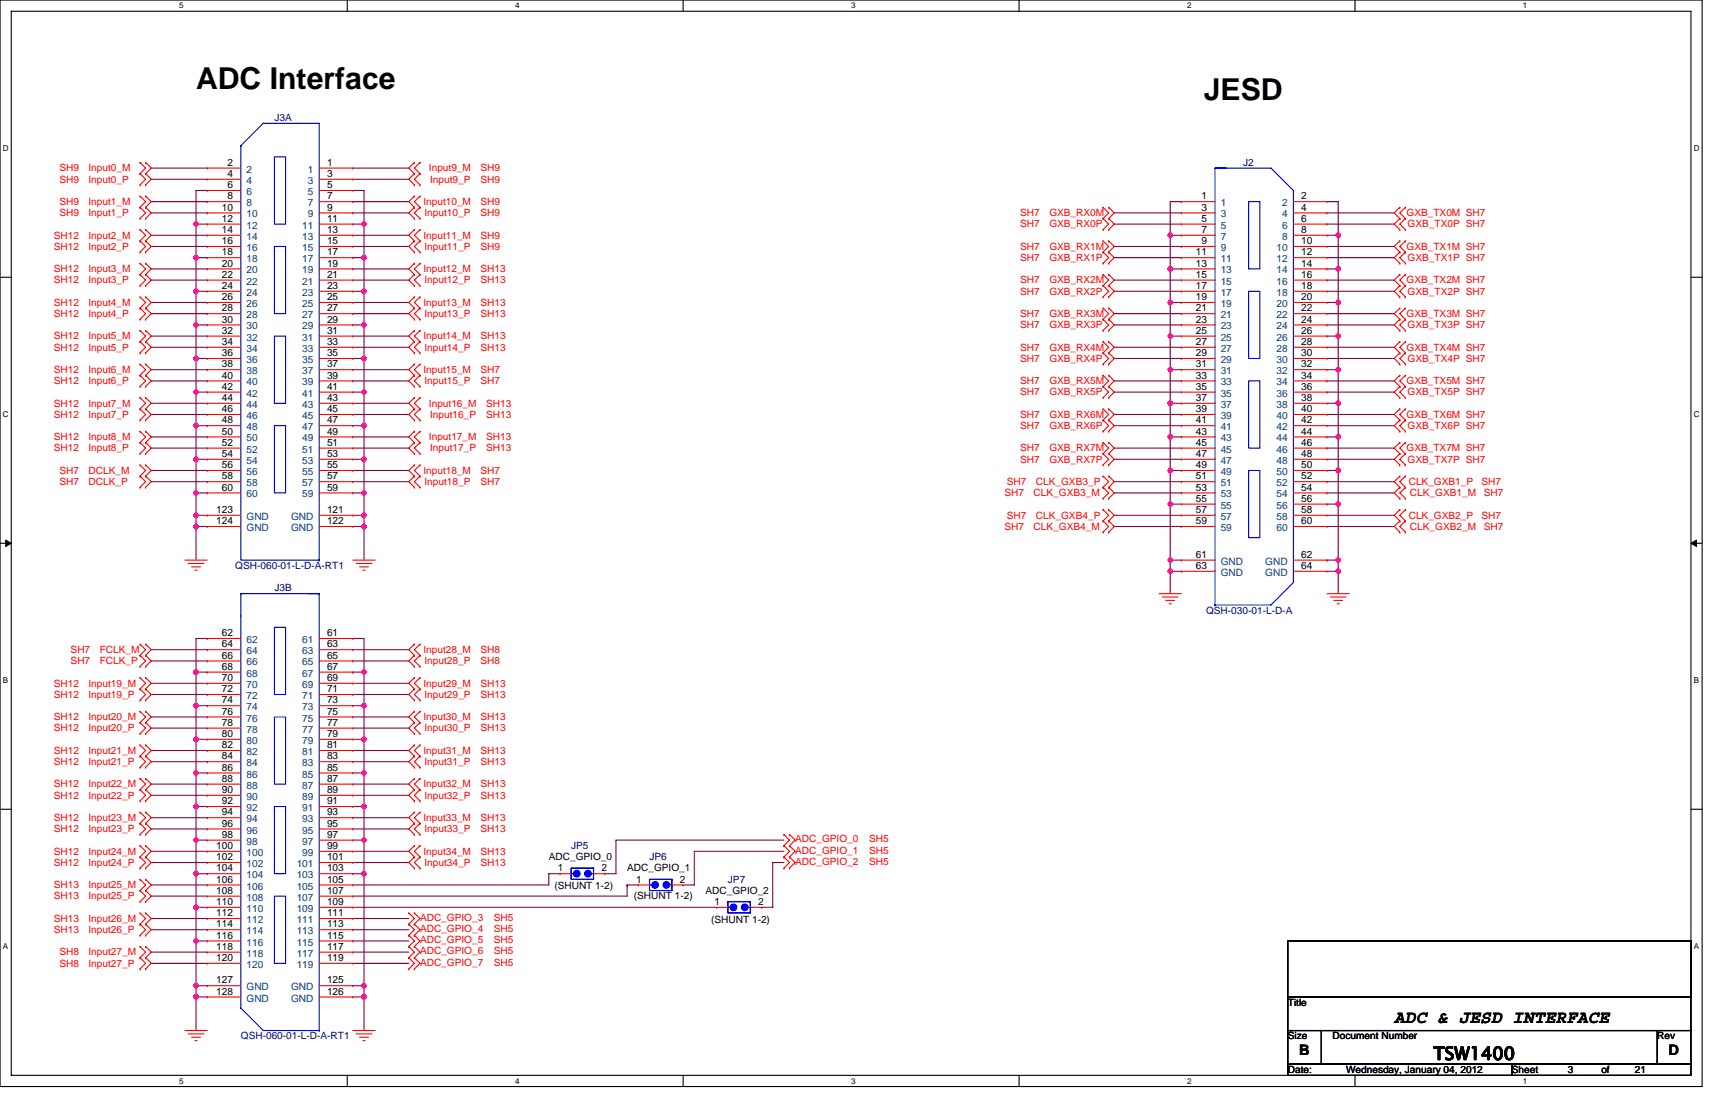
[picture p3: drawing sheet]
<svg xmlns="http://www.w3.org/2000/svg" width="432mm" height="279mm" viewBox="0 0 432 279" stroke-linecap="round" stroke-linejoin="round" font-family="sans-serif">
<defs><g id="words">
<g font-size="7.6">
<text x="49.4" y="22.4">ADC Interface</text>
<text x="303.1" y="25.2">JESD</text>
</g>
<g font-size="4.5">
<text x="351" y="257.6">ADC &amp; JESD INTERFACE</text>
<text x="360.9" y="266.7">TSW1400</text>
</g>
<g font-size="3.7">
<text x="327.1" y="265.6">B</text>
<text x="420.1" y="265.6">D</text>
</g>
<g font-size="2.5" fill="#000080">
<text x="69.1" y="30.5">J3A</text>
<text x="313" y="41.7">J2</text>
<text x="59.2" y="143.2">QSH-060-01-L-D-A-RT1</text>
<text x="69.1" y="148.9">J3B</text>
<text x="303.7" y="154.5">QSH-030-01-L-D-A</text>
<text x="143.8" y="213.7">JP5</text>
<text x="163.5" y="216.5">JP6</text>
<text x="183.3" y="222.2">JP7</text>
<text x="60.6" y="261.6">QSH-060-01-L-D-A-RT1</text>
</g>
<g font-size="2.5">
<text x="57.3" y="41.7">2</text>
<text x="82.3" y="41.7">1</text>
<text x="57.3" y="44.5">4</text>
<text x="57.3" y="47.3">6</text>
<text x="82.3" y="44.5">3</text>
<text x="82.3" y="47.3">5</text>
<text x="55.8" y="53">10</text>
<text x="57.3" y="50.2">8</text>
<text x="82.3" y="50.2">7</text>
<text x="82.3" y="53">9</text>
<text x="302.5" y="50.2">1</text>
<text x="302.5" y="53">3</text>
<text x="327.6" y="50.2">2</text>
<text x="327.6" y="53">4</text>
<text x="55.8" y="55.8">12</text>
<text x="55.8" y="58.6">14</text>
<text x="82.3" y="55.8">11</text>
<text x="82.3" y="58.6">13</text>
<text x="302.5" y="55.8">5</text>
<text x="302.5" y="58.6">7</text>
<text x="327.6" y="55.8">6</text>
<text x="327.6" y="58.6">8</text>
<text x="55.8" y="61.4">16</text>
<text x="55.8" y="64.3">18</text>
<text x="82.3" y="61.4">15</text>
<text x="82.3" y="64.3">17</text>
<text x="301.1" y="64.3">11</text>
<text x="302.5" y="61.4">9</text>
<text x="327.6" y="61.4">10</text>
<text x="327.6" y="64.3">12</text>
<text x="55.8" y="67.1">20</text>
<text x="55.8" y="69.9">22</text>
<text x="82.3" y="67.1">19</text>
<text x="82.3" y="69.9">21</text>
<text x="301.1" y="67.1">13</text>
<text x="301.1" y="69.9">15</text>
<text x="327.6" y="67.1">14</text>
<text x="327.6" y="69.9">16</text>
<text x="55.8" y="72.7">24</text>
<text x="55.8" y="75.5">26</text>
<text x="82.3" y="72.7">23</text>
<text x="82.3" y="75.5">25</text>
<text x="301.1" y="72.7">17</text>
<text x="301.1" y="75.5">19</text>
<text x="327.6" y="72.7">18</text>
<text x="327.6" y="75.5">20</text>
<text x="55.8" y="78.4">28</text>
<text x="55.8" y="81.2">30</text>
<text x="82.3" y="78.4">27</text>
<text x="82.3" y="81.2">29</text>
<text x="301.1" y="78.4">21</text>
<text x="301.1" y="81.2">23</text>
<text x="327.6" y="78.4">22</text>
<text x="327.6" y="81.2">24</text>
<text x="55.8" y="84">32</text>
<text x="55.8" y="86.8">34</text>
<text x="55.8" y="89.6">36</text>
<text x="82.3" y="84">31</text>
<text x="82.3" y="86.8">33</text>
<text x="82.3" y="89.6">35</text>
<text x="301.1" y="84">25</text>
<text x="301.1" y="86.8">27</text>
<text x="301.1" y="89.6">29</text>
<text x="327.6" y="84">26</text>
<text x="327.6" y="86.8">28</text>
<text x="327.6" y="89.6">30</text>
<text x="55.8" y="92.5">38</text>
<text x="55.8" y="95.3">40</text>
<text x="82.3" y="92.5">37</text>
<text x="82.3" y="95.3">39</text>
<text x="301.1" y="92.5">31</text>
<text x="301.1" y="95.3">33</text>
<text x="327.6" y="92.5">32</text>
<text x="327.6" y="95.3">34</text>
<text x="55.8" y="98.1">42</text>
<text x="55.8" y="100.9">44</text>
<text x="82.3" y="98.1">41</text>
<text x="82.3" y="100.9">43</text>
<text x="301.1" y="98.1">35</text>
<text x="301.1" y="100.9">37</text>
<text x="327.6" y="98.1">36</text>
<text x="327.6" y="100.9">38</text>
<text x="55.8" y="103.7">46</text>
<text x="55.8" y="106.6">48</text>
<text x="82.3" y="103.7">45</text>
<text x="82.3" y="106.6">47</text>
<text x="301.1" y="103.7">39</text>
<text x="301.1" y="106.6">41</text>
<text x="327.6" y="103.7">40</text>
<text x="327.6" y="106.6">42</text>
<text x="55.8" y="109.4">50</text>
<text x="55.8" y="112.2">52</text>
<text x="82.3" y="109.4">49</text>
<text x="82.3" y="112.2">51</text>
<text x="301.1" y="109.4">43</text>
<text x="301.1" y="112.2">45</text>
<text x="327.6" y="109.4">44</text>
<text x="327.6" y="112.2">46</text>
<text x="55.8" y="115">54</text>
<text x="55.8" y="117.8">56</text>
<text x="82.3" y="115">53</text>
<text x="82.3" y="117.8">55</text>
<text x="301.1" y="115">47</text>
<text x="301.1" y="117.8">49</text>
<text x="327.6" y="115">48</text>
<text x="327.6" y="117.8">50</text>
<text x="55.8" y="120.7">58</text>
<text x="55.8" y="123.5">60</text>
<text x="82.3" y="120.7">57</text>
<text x="82.3" y="123.5">59</text>
<text x="301.1" y="120.7">51</text>
<text x="301.1" y="123.5">53</text>
<text x="327.6" y="120.7">52</text>
<text x="327.6" y="123.5">54</text>
<text x="54.4" y="129.1">123</text>
<text x="54.4" y="131.9">124</text>
<text x="82.3" y="129.1">121</text>
<text x="82.3" y="131.9">122</text>
<text x="301.1" y="126.3">55</text>
<text x="301.1" y="129.1">57</text>
<text x="301.1" y="131.9">59</text>
<text x="327.6" y="126.3">56</text>
<text x="327.6" y="129.1">58</text>
<text x="327.6" y="131.9">60</text>
<text x="301.1" y="140.4">61</text>
<text x="301.1" y="143.2">63</text>
<text x="327.6" y="140.4">62</text>
<text x="327.6" y="143.2">64</text>
<text x="55.8" y="160.1">62</text>
<text x="82.3" y="160.1">61</text>
<text x="55.8" y="162.9">64</text>
<text x="55.8" y="165.8">66</text>
<text x="82.3" y="162.9">63</text>
<text x="82.3" y="165.8">65</text>
<text x="55.8" y="168.6">68</text>
<text x="55.8" y="171.4">70</text>
<text x="82.3" y="168.6">67</text>
<text x="82.3" y="171.4">69</text>
<text x="55.8" y="174.2">72</text>
<text x="55.8" y="177">74</text>
<text x="55.8" y="179.9">76</text>
<text x="82.3" y="174.2">71</text>
<text x="82.3" y="177">73</text>
<text x="82.3" y="179.9">75</text>
<text x="55.8" y="182.7">78</text>
<text x="55.8" y="185.5">80</text>
<text x="82.3" y="182.7">77</text>
<text x="82.3" y="185.5">79</text>
<text x="55.8" y="188.3">82</text>
<text x="55.8" y="191.1">84</text>
<text x="82.3" y="188.3">81</text>
<text x="82.3" y="191.1">83</text>
<text x="55.8" y="194">86</text>
<text x="55.8" y="196.8">88</text>
<text x="82.3" y="194">85</text>
<text x="82.3" y="196.8">87</text>
<text x="55.8" y="199.6">90</text>
<text x="55.8" y="202.4">92</text>
<text x="82.3" y="199.6">89</text>
<text x="82.3" y="202.4">91</text>
<text x="55.8" y="205.2">94</text>
<text x="55.8" y="208.1">96</text>
<text x="82.3" y="205.2">93</text>
<text x="82.3" y="208.1">95</text>
<text x="54.4" y="213.7">100</text>
<text x="55.8" y="210.9">98</text>
<text x="82.3" y="210.9">97</text>
<text x="82.3" y="213.7">99</text>
<text x="54.4" y="216.5">102</text>
<text x="54.4" y="219.3">104</text>
<text x="82.3" y="216.5">101</text>
<text x="82.3" y="219.3">103</text>
<text x="138.2" y="216.5">ADC_GPIO_0</text>
<text x="140.4" y="219.3">1</text>
<text x="151.4" y="219.3">2</text>
<text x="157.9" y="219.4">ADC_GPIO_1</text>
<text x="54.4" y="222.2">106</text>
<text x="54.4" y="225">108</text>
<text x="54.4" y="227.8">110</text>
<text x="82.3" y="222.2">105</text>
<text x="82.3" y="225">107</text>
<text x="82.3" y="227.8">109</text>
<text x="139.6" y="223.9">(SHUNT 1-2)</text>
<text x="159.6" y="226.4">(SHUNT 1-2)</text>
<text x="160.1" y="222.2">1</text>
<text x="171.2" y="222.2">2</text>
<text x="177.6" y="225">ADC_GPIO_2</text>
<text x="179.9" y="227.8">1</text>
<text x="190.9" y="227.8">2</text>
<text x="54.4" y="230.6">112</text>
<text x="54.4" y="233.4">114</text>
<text x="82.3" y="230.6">111</text>
<text x="82.3" y="233.4">113</text>
<text x="179" y="232.3">(SHUNT 1-2)</text>
<text x="54.4" y="236.3">116</text>
<text x="54.4" y="239.1">118</text>
<text x="82.3" y="236.3">115</text>
<text x="82.3" y="239.1">117</text>
<text x="54.4" y="241.9">120</text>
<text x="82.3" y="241.9">119</text>
<text x="54.4" y="247.5">127</text>
<text x="54.4" y="250.4">128</text>
<text x="82.3" y="247.5">125</text>
<text x="82.3" y="250.4">126</text>
<text x="324.3" y="253.2">Title</text>
<text x="324.3" y="261.6">Size</text>
<text x="335.5" y="261.6">Document Number</text>
<text x="417.3" y="261.6">Rev</text>
<text x="324.3" y="270.1">Date:</text>
<text x="338.9" y="270.1">Wednesday, January 04, 2012</text>
<text x="380.6" y="270.1">Sheet</text>
<text x="394.7" y="270.1">3</text>
<text x="403.2" y="270.1">of</text>
<text x="411.6" y="270.1">21</text>
</g>
<g font-size="2.5" fill="#f00">
<text x="15" y="43.1">SH9</text>
<text x="15" y="46">SH9</text>
<text x="22.3" y="43.1">Input0_M</text>
<text x="22.3" y="46">Input0_P</text>
<text x="108" y="43.1">Input9_M</text>
<text x="108.3" y="46">Input9_P</text>
<text x="121" y="46">SH9</text>
<text x="121" y="43.1">SH9</text>
<text x="15" y="51.6">SH9</text>
<text x="22.3" y="51.6">Input1_M</text>
<text x="106.6" y="51.6">Input10_M</text>
<text x="121" y="51.6">SH9</text>
<text x="15" y="54.4">SH9</text>
<text x="22.3" y="54.4">Input1_P</text>
<text x="106.9" y="54.4">Input10_P</text>
<text x="121" y="54.4">SH9</text>
<text x="256.9" y="54.4">SH7</text>
<text x="256.9" y="57.2">SH7</text>
<text x="264.2" y="54.4">GXB_RX0M</text>
<text x="264.2" y="57.2">GXB_RX0P</text>
<text x="354.1" y="54.4">GXB_TX0M SH7</text>
<text x="354.4" y="57.2">GXB_TX0P SH7</text>
<text x="13.5" y="60">SH12</text>
<text x="13.5" y="62.9">SH12</text>
<text x="22.3" y="60">Input2_M</text>
<text x="22.3" y="62.9">Input2_P</text>
<text x="106.6" y="60">Input11_M</text>
<text x="106.9" y="62.9">Input11_P</text>
<text x="121" y="60">SH9</text>
<text x="121" y="62.9">SH9</text>
<text x="256.9" y="62.9">SH7</text>
<text x="256.9" y="65.7">SH7</text>
<text x="264.2" y="62.9">GXB_RX1M</text>
<text x="264.2" y="65.7">GXB_RX1P</text>
<text x="354.1" y="62.9">GXB_TX1M SH7</text>
<text x="354.4" y="65.7">GXB_TX1P SH7</text>
<text x="13.5" y="68.5">SH12</text>
<text x="13.5" y="71.3">SH12</text>
<text x="22.3" y="68.5">Input3_M</text>
<text x="22.3" y="71.3">Input3_P</text>
<text x="106.6" y="68.5">Input12_M</text>
<text x="106.9" y="71.3">Input12_P</text>
<text x="121" y="68.5">SH13</text>
<text x="121" y="71.3">SH13</text>
<text x="256.9" y="71.3">SH7</text>
<text x="264.2" y="71.3">GXB_RX2M</text>
<text x="354.1" y="71.3">GXB_TX2M SH7</text>
<text x="13.5" y="77">SH12</text>
<text x="22.3" y="77">Input4_M</text>
<text x="106.6" y="77">Input13_M</text>
<text x="121" y="77">SH13</text>
<text x="256.9" y="74.1">SH7</text>
<text x="264.2" y="74.1">GXB_RX2P</text>
<text x="354.4" y="74.1">GXB_TX2P SH7</text>
<text x="13.5" y="79.8">SH12</text>
<text x="22.3" y="79.8">Input4_P</text>
<text x="106.9" y="79.8">Input13_P</text>
<text x="121" y="79.8">SH13</text>
<text x="256.9" y="79.8">SH7</text>
<text x="256.9" y="82.6">SH7</text>
<text x="264.2" y="79.8">GXB_RX3M</text>
<text x="264.2" y="82.6">GXB_RX3P</text>
<text x="354.1" y="79.8">GXB_TX3M SH7</text>
<text x="354.4" y="82.6">GXB_TX3P SH7</text>
<text x="13.5" y="85.4">SH12</text>
<text x="13.5" y="88.2">SH12</text>
<text x="22.3" y="85.4">Input5_M</text>
<text x="22.3" y="88.2">Input5_P</text>
<text x="106.6" y="85.4">Input14_M</text>
<text x="106.9" y="88.2">Input14_P</text>
<text x="121" y="85.4">SH13</text>
<text x="121" y="88.2">SH13</text>
<text x="256.9" y="88.2">SH7</text>
<text x="264.2" y="88.2">GXB_RX4M</text>
<text x="354.1" y="88.2">GXB_TX4M SH7</text>
<text x="13.5" y="93.9">SH12</text>
<text x="22.3" y="93.9">Input6_M</text>
<text x="106.6" y="93.9">Input15_M</text>
<text x="121" y="93.9">SH7</text>
<text x="256.9" y="91.1">SH7</text>
<text x="264.2" y="91.1">GXB_RX4P</text>
<text x="354.4" y="91.1">GXB_TX4P SH7</text>
<text x="13.5" y="96.7">SH12</text>
<text x="22.3" y="96.7">Input6_P</text>
<text x="106.9" y="96.7">Input15_P</text>
<text x="121" y="96.7">SH7</text>
<text x="256.9" y="96.7">SH7</text>
<text x="256.9" y="99.5">SH7</text>
<text x="264.2" y="96.7">GXB_RX5M</text>
<text x="264.2" y="99.5">GXB_RX5P</text>
<text x="354.1" y="96.7">GXB_TX5M SH7</text>
<text x="354.4" y="99.5">GXB_TX5P SH7</text>
<text x="13.5" y="102.3">SH12</text>
<text x="13.5" y="105.2">SH12</text>
<text x="22.3" y="102.3">Input7_M</text>
<text x="22.3" y="105.2">Input7_P</text>
<text x="108" y="102.3">Input16_M</text>
<text x="108.3" y="105.2">Input16_P</text>
<text x="122.4" y="102.3">SH13</text>
<text x="122.4" y="105.2">SH13</text>
<text x="256.9" y="105.2">SH7</text>
<text x="256.9" y="108">SH7</text>
<text x="264.2" y="105.2">GXB_RX6M</text>
<text x="264.2" y="108">GXB_RX6P</text>
<text x="354.1" y="105.2">GXB_TX6M SH7</text>
<text x="354.4" y="108">GXB_TX6P SH7</text>
<text x="13.5" y="110.8">SH12</text>
<text x="13.5" y="113.6">SH12</text>
<text x="22.3" y="110.8">Input8_M</text>
<text x="22.3" y="113.6">Input8_P</text>
<text x="108" y="110.8">Input17_M</text>
<text x="108.3" y="113.6">Input17_P</text>
<text x="122.4" y="110.8">SH13</text>
<text x="122.4" y="113.6">SH13</text>
<text x="256.9" y="113.6">SH7</text>
<text x="264.2" y="113.6">GXB_RX7M</text>
<text x="354.1" y="113.6">GXB_TX7M SH7</text>
<text x="15" y="119.3">SH7</text>
<text x="22.3" y="119.3">DCLK_M</text>
<text x="106.6" y="119.3">Input18_M</text>
<text x="121" y="119.3">SH7</text>
<text x="256.9" y="116.4">SH7</text>
<text x="264.2" y="116.4">GXB_RX7P</text>
<text x="354.4" y="116.4">GXB_TX7P SH7</text>
<text x="15" y="122.1">SH7</text>
<text x="22.3" y="122.1">DCLK_P</text>
<text x="106.9" y="122.1">Input18_P</text>
<text x="121" y="122.1">SH7</text>
<text x="252.9" y="124.9">SH7</text>
<text x="253.5" y="122.1">SH7</text>
<text x="260.2" y="124.9">CLK_GXB3_M</text>
<text x="260.8" y="122.1">CLK_GXB3_P</text>
<text x="354.7" y="122.1">CLK_GXB1_P</text>
<text x="355" y="124.9">CLK_GXB1_M</text>
<text x="373" y="122.1">SH7</text>
<text x="373.6" y="124.9">SH7</text>
<text x="253.5" y="130.5">SH7</text>
<text x="260.8" y="130.5">CLK_GXB4_P</text>
<text x="354.7" y="130.5">CLK_GXB2_P</text>
<text x="373" y="130.5">SH7</text>
<text x="252.9" y="133.4">SH7</text>
<text x="260.2" y="133.4">CLK_GXB4_M</text>
<text x="355" y="133.4">CLK_GXB2_M</text>
<text x="373.6" y="133.4">SH7</text>
<text x="17.8" y="164.4">SH7</text>
<text x="17.8" y="167.2">SH7</text>
<text x="25.1" y="164.4">FCLK_M</text>
<text x="25.1" y="167.2">FCLK_P</text>
<text x="106.6" y="164.4">Input28_M</text>
<text x="106.9" y="167.2">Input28_P</text>
<text x="121" y="164.4">SH8</text>
<text x="121" y="167.2">SH8</text>
<text x="13.5" y="172.8">SH12</text>
<text x="22.3" y="172.8">Input19_M</text>
<text x="106.6" y="172.8">Input29_M</text>
<text x="121" y="172.8">SH13</text>
<text x="13.5" y="175.7">SH12</text>
<text x="22.3" y="175.7">Input19_P</text>
<text x="106.9" y="175.7">Input29_P</text>
<text x="121" y="175.7">SH13</text>
<text x="13.5" y="181.3">SH12</text>
<text x="13.5" y="184.1">SH12</text>
<text x="22.3" y="181.3">Input20_M</text>
<text x="22.3" y="184.1">Input20_P</text>
<text x="106.6" y="181.3">Input30_M</text>
<text x="106.9" y="184.1">Input30_P</text>
<text x="121" y="181.3">SH13</text>
<text x="121" y="184.1">SH13</text>
<text x="13.5" y="189.8">SH12</text>
<text x="22.3" y="189.8">Input21_M</text>
<text x="106.6" y="189.8">Input31_M</text>
<text x="121" y="189.8">SH13</text>
<text x="13.5" y="192.6">SH12</text>
<text x="22.3" y="192.6">Input21_P</text>
<text x="106.9" y="192.6">Input31_P</text>
<text x="121" y="192.6">SH13</text>
<text x="13.5" y="198.2">SH12</text>
<text x="13.5" y="201">SH12</text>
<text x="22.3" y="198.2">Input22_M</text>
<text x="22.3" y="201">Input22_P</text>
<text x="106.6" y="198.2">Input32_M</text>
<text x="106.9" y="201">Input32_P</text>
<text x="121" y="198.2">SH13</text>
<text x="121" y="201">SH13</text>
<text x="13.5" y="206.7">SH12</text>
<text x="13.5" y="209.5">SH12</text>
<text x="22.3" y="206.7">Input23_M</text>
<text x="22.3" y="209.5">Input23_P</text>
<text x="106.6" y="206.7">Input33_M</text>
<text x="106.9" y="209.5">Input33_P</text>
<text x="121" y="206.7">SH13</text>
<text x="121" y="209.5">SH13</text>
<text x="13.5" y="215.1">SH12</text>
<text x="22.3" y="215.1">Input24_M</text>
<text x="106.6" y="215.1">Input34_M</text>
<text x="121" y="215.1">SH13</text>
<text x="200.2" y="212">ADC_GPIO_0</text>
<text x="200.2" y="214.8">ADC_GPIO_1</text>
<text x="218.8" y="212">SH5</text>
<text x="218.8" y="214.8">SH5</text>
<text x="13.5" y="218">SH12</text>
<text x="22.3" y="218">Input24_P</text>
<text x="106.9" y="218">Input34_P</text>
<text x="121" y="218">SH13</text>
<text x="200.2" y="217.7">ADC_GPIO_2</text>
<text x="218.8" y="217.7">SH5</text>
<text x="13.5" y="223.6">SH13</text>
<text x="13.5" y="226.4">SH13</text>
<text x="22.3" y="223.6">Input25_M</text>
<text x="22.3" y="226.4">Input25_P</text>
<text x="13.5" y="232.1">SH13</text>
<text x="22.3" y="232.1">Input26_M</text>
<text x="105.7" y="231.8">ADC_GPIO_3</text>
<text x="124.4" y="231.8">SH5</text>
<text x="13.5" y="234.9">SH13</text>
<text x="22.3" y="234.9">Input26_P</text>
<text x="105.7" y="234.6">ADC_GPIO_4</text>
<text x="105.7" y="237.4">ADC_GPIO_5</text>
<text x="124.4" y="234.6">SH5</text>
<text x="124.4" y="237.4">SH5</text>
<text x="15" y="240.5">SH8</text>
<text x="15" y="243.3">SH8</text>
<text x="22.3" y="240.5">Input27_M</text>
<text x="22.3" y="243.3">Input27_P</text>
<text x="105.7" y="240.2">ADC_GPIO_6</text>
<text x="105.7" y="243">ADC_GPIO_7</text>
<text x="124.4" y="240.2">SH5</text>
<text x="124.4" y="243">SH5</text>
</g>
<g font-size="2.5" fill="#004080">
<text x="62.1" y="43.5">2</text>
<text x="62.1" y="46.3">4</text>
<text x="77.5" y="43.5">1</text>
<text x="77.5" y="46.3">3</text>
<text x="62.1" y="49.1">6</text>
<text x="62.1" y="51.9">8</text>
<text x="77.5" y="49.1">5</text>
<text x="77.5" y="51.9">7</text>
<text x="307.3" y="51.9">1</text>
<text x="322.8" y="51.9">2</text>
<text x="62.1" y="54.7">10</text>
<text x="62.1" y="57.6">12</text>
<text x="76.1" y="57.6">11</text>
<text x="77.5" y="54.7">9</text>
<text x="307.3" y="54.7">3</text>
<text x="307.3" y="57.6">5</text>
<text x="322.8" y="54.7">4</text>
<text x="322.8" y="57.6">6</text>
<text x="62.1" y="60.4">14</text>
<text x="62.1" y="63.2">16</text>
<text x="62.1" y="66">18</text>
<text x="76.1" y="60.4">13</text>
<text x="76.1" y="63.2">15</text>
<text x="76.1" y="66">17</text>
<text x="307.3" y="60.4">7</text>
<text x="307.3" y="63.2">9</text>
<text x="307.3" y="66">11</text>
<text x="321.4" y="63.2">10</text>
<text x="321.4" y="66">12</text>
<text x="322.8" y="60.4">8</text>
<text x="62.1" y="68.8">20</text>
<text x="62.1" y="71.6">22</text>
<text x="76.1" y="68.8">19</text>
<text x="76.1" y="71.6">21</text>
<text x="307.3" y="68.8">13</text>
<text x="307.3" y="71.6">15</text>
<text x="321.4" y="68.8">14</text>
<text x="321.4" y="71.6">16</text>
<text x="62.1" y="74.5">24</text>
<text x="62.1" y="77.3">26</text>
<text x="76.1" y="74.5">23</text>
<text x="76.1" y="77.3">25</text>
<text x="307.3" y="74.5">17</text>
<text x="307.3" y="77.3">19</text>
<text x="321.4" y="74.5">18</text>
<text x="321.4" y="77.3">20</text>
<text x="62.1" y="80.1">28</text>
<text x="62.1" y="82.9">30</text>
<text x="76.1" y="80.1">27</text>
<text x="76.1" y="82.9">29</text>
<text x="307.3" y="80.1">21</text>
<text x="307.3" y="82.9">23</text>
<text x="321.4" y="80.1">22</text>
<text x="321.4" y="82.9">24</text>
<text x="62.1" y="85.7">32</text>
<text x="62.1" y="88.6">34</text>
<text x="76.1" y="85.7">31</text>
<text x="76.1" y="88.6">33</text>
<text x="307.3" y="85.7">25</text>
<text x="307.3" y="88.6">27</text>
<text x="321.4" y="85.7">26</text>
<text x="321.4" y="88.6">28</text>
<text x="62.1" y="91.4">36</text>
<text x="62.1" y="94.2">38</text>
<text x="76.1" y="91.4">35</text>
<text x="76.1" y="94.2">37</text>
<text x="307.3" y="91.4">29</text>
<text x="307.3" y="94.2">31</text>
<text x="321.4" y="91.4">30</text>
<text x="321.4" y="94.2">32</text>
<text x="62.1" y="97">40</text>
<text x="62.1" y="99.8">42</text>
<text x="76.1" y="97">39</text>
<text x="76.1" y="99.8">41</text>
<text x="307.3" y="97">33</text>
<text x="307.3" y="99.8">35</text>
<text x="321.4" y="97">34</text>
<text x="321.4" y="99.8">36</text>
<text x="62.1" y="102.7">44</text>
<text x="62.1" y="105.5">46</text>
<text x="76.1" y="102.7">43</text>
<text x="76.1" y="105.5">45</text>
<text x="307.3" y="102.7">37</text>
<text x="307.3" y="105.5">39</text>
<text x="321.4" y="102.7">38</text>
<text x="321.4" y="105.5">40</text>
<text x="62.1" y="108.3">48</text>
<text x="62.1" y="111.1">50</text>
<text x="62.1" y="113.9">52</text>
<text x="76.1" y="108.3">47</text>
<text x="76.1" y="111.1">49</text>
<text x="76.1" y="113.9">51</text>
<text x="307.3" y="108.3">41</text>
<text x="307.3" y="111.1">43</text>
<text x="307.3" y="113.9">45</text>
<text x="321.4" y="108.3">42</text>
<text x="321.4" y="111.1">44</text>
<text x="321.4" y="113.9">46</text>
<text x="62.1" y="116.8">54</text>
<text x="62.1" y="119.6">56</text>
<text x="76.1" y="116.8">53</text>
<text x="76.1" y="119.6">55</text>
<text x="307.3" y="116.8">47</text>
<text x="307.3" y="119.6">49</text>
<text x="321.4" y="116.8">48</text>
<text x="321.4" y="119.6">50</text>
<text x="62.1" y="122.4">58</text>
<text x="62.1" y="125.2">60</text>
<text x="76.1" y="122.4">57</text>
<text x="76.1" y="125.2">59</text>
<text x="307.3" y="122.4">51</text>
<text x="307.3" y="125.2">53</text>
<text x="321.4" y="122.4">52</text>
<text x="321.4" y="125.2">54</text>
<text x="62.1" y="130.9">GND</text>
<text x="73.3" y="130.9">GND</text>
<text x="307.3" y="128">55</text>
<text x="307.3" y="130.9">57</text>
<text x="321.4" y="128">56</text>
<text x="321.4" y="130.9">58</text>
<text x="62.1" y="133.7">GND</text>
<text x="73.3" y="133.7">GND</text>
<text x="307.3" y="133.7">59</text>
<text x="321.4" y="133.7">60</text>
<text x="307.3" y="142.1">GND</text>
<text x="318.6" y="142.1">GND</text>
<text x="307.3" y="144.9">GND</text>
<text x="318.6" y="144.9">GND</text>
<text x="62.1" y="161.9">62</text>
<text x="76.1" y="161.9">61</text>
<text x="62.1" y="164.7">64</text>
<text x="62.1" y="167.5">66</text>
<text x="76.1" y="164.7">63</text>
<text x="76.1" y="167.5">65</text>
<text x="62.1" y="170.3">68</text>
<text x="62.1" y="173.1">70</text>
<text x="76.1" y="170.3">67</text>
<text x="76.1" y="173.1">69</text>
<text x="62.1" y="176">72</text>
<text x="62.1" y="178.8">74</text>
<text x="76.1" y="176">71</text>
<text x="76.1" y="178.8">73</text>
<text x="62.1" y="181.6">76</text>
<text x="62.1" y="184.4">78</text>
<text x="76.1" y="181.6">75</text>
<text x="76.1" y="184.4">77</text>
<text x="62.1" y="187.2">80</text>
<text x="62.1" y="190.1">82</text>
<text x="76.1" y="187.2">79</text>
<text x="76.1" y="190.1">81</text>
<text x="62.1" y="192.9">84</text>
<text x="62.1" y="195.7">86</text>
<text x="76.1" y="192.9">83</text>
<text x="76.1" y="195.7">85</text>
<text x="62.1" y="198.5">88</text>
<text x="62.1" y="201.3">90</text>
<text x="76.1" y="198.5">87</text>
<text x="76.1" y="201.3">89</text>
<text x="62.1" y="204.2">92</text>
<text x="62.1" y="207">94</text>
<text x="62.1" y="209.8">96</text>
<text x="76.1" y="204.2">91</text>
<text x="76.1" y="207">93</text>
<text x="76.1" y="209.8">95</text>
<text x="62.1" y="212.6">98</text>
<text x="62.1" y="215.4">100</text>
<text x="76.1" y="212.6">97</text>
<text x="76.1" y="215.4">99</text>
<text x="62.1" y="218.2">102</text>
<text x="62.1" y="221.1">104</text>
<text x="74.7" y="218.2">101</text>
<text x="74.7" y="221.1">103</text>
<text x="62.1" y="223.9">106</text>
<text x="62.1" y="226.7">108</text>
<text x="74.7" y="223.9">105</text>
<text x="74.7" y="226.7">107</text>
<text x="62.1" y="229.5">110</text>
<text x="62.1" y="232.3">112</text>
<text x="74.7" y="229.5">109</text>
<text x="74.7" y="232.3">111</text>
<text x="62.1" y="235.2">114</text>
<text x="62.1" y="238">116</text>
<text x="74.7" y="235.2">113</text>
<text x="74.7" y="238">115</text>
<text x="62.1" y="240.8">118</text>
<text x="62.1" y="243.6">120</text>
<text x="74.7" y="240.8">117</text>
<text x="74.7" y="243.6">119</text>
<text x="62.1" y="249.3">GND</text>
<text x="73.3" y="249.3">GND</text>
<text x="62.1" y="252.1">GND</text>
<text x="73.3" y="252.1">GND</text>
</g>
<g font-size="2">
<text x="45.1" y="2.1">5</text>
<text x="129.7" y="2.1">4</text>
<text x="214.3" y="2.1">3</text>
<text x="298.9" y="2.1">2</text>
<text x="383.5" y="2.1">1</text>
<text x=".7" y="38.1">D</text>
<text x="426.5" y="38.1">D</text>
<text x=".7" y="105.1">C</text>
<text x="426.5" y="105.1">C</text>
<text x=".7" y="172">B</text>
<text x="426.5" y="172">B</text>
<text x=".7" y="239">A</text>
<text x="426.5" y="239">A</text>
<text x="45.1" y="272.8">5</text>
<text x="129.7" y="272.8">4</text>
<text x="214.3" y="272.8">3</text>
<text x="298.9" y="272.8">2</text>
<text x="383.5" y="272.8">1</text>
</g>
</g></defs>
<path d="M0 0h428.6v273.5h-428.6zM2.8 2.8h422.9v267.9h-422.9z" fill="none" stroke="#000" stroke-width=".28"/>
<g fill="#fff">
<path d="M45.1 .3h1.1v2.3h-1.1z"/>
<path d="M45.1 271h1.1v2.2h-1.1z"/>
</g>
<path d="M87.4 0v2.8M87.4 270.7v2.8" fill="none" stroke="#000" stroke-width=".28"/>
<g fill="#fff">
<path d="M129.7 .3h1.1v2.3h-1.1z"/>
<path d="M129.7 271h1.1v2.2h-1.1z"/>
</g>
<path d="M172 0v2.8M172 270.7v2.8" fill="none" stroke="#000" stroke-width=".28"/>
<g fill="#fff">
<path d="M214.3 .3h1.1v2.3h-1.1z"/>
<path d="M214.3 271h1.1v2.2h-1.1z"/>
</g>
<path d="M256.6 0v2.8M256.6 270.7v2.8" fill="none" stroke="#000" stroke-width=".28"/>
<g fill="#fff">
<path d="M298.9 .3h1.1v2.3h-1.1z"/>
<path d="M298.9 271h1.1v2.2h-1.1z"/>
</g>
<path d="M341.2 0v2.8M341.2 270.7v2.8" fill="none" stroke="#000" stroke-width=".28"/>
<g fill="#fff">
<path d="M383.5 .3h1.1v2.3h-1.1z"/>
<path d="M383.5 271h1.1v2.2h-1.1z"/>
<path d="M.7 36.3h1.5v2.3h-1.5z"/>
<path d="M426.5 36.3h1.4v2.3h-1.4z"/>
<path d="M.7 103.3h1.5v2.2h-1.5z"/>
<path d="M426.5 103.3h1.4v2.2h-1.4z"/>
</g>
<path d="M0 69.8h2.8M425.7 69.8h2.9" fill="none" stroke="#000" stroke-width=".28"/>
<g fill="#fff">
<path d="M.7 170.2h1.4v2.3h-1.4z"/>
<path d="M426.5 170.2h1.3v2.3h-1.3z"/>
</g>
<path d="M0 136.8h2.8M425.7 136.8h2.9" fill="none" stroke="#000" stroke-width=".28"/>
<path d="M1.4 135.9l1.4 .9-1.4 .8zM425.7 136.8l1.4-.9v1.7z" fill="#000" stroke="#000" stroke-width=".25"/>
<g fill="#fff">
<path d="M.7 237.2h1.4v2.2h-1.4z"/>
<path d="M426.4 237.2h1.4v2.2h-1.4z"/>
</g>
<path d="M0 203.7h2.8M425.7 203.7h2.9M324.3 236.9h101.4v14.1h-101.4zM324.3 236.9h101.4M425.7 236.9h.1M425.7 236.9v14.1M324.3 251h101.4v8.4h-101.4zM324.3 259.4h8.4v8.5h-8.4zM332.7 259.4h84.6v8.5h-84.6zM417.3 259.4h8.4v8.5h-8.4zM324.3 267.9h56.3v2.8h-56.3zM380.6 267.9h45.1v2.8h-45.1z" fill="none" stroke="#000" stroke-width=".28"/>
<g fill="none" stroke="#800040" stroke-width=".28">
<path d="M38.1 53.6h14.1M38.1 50.8h14.1M38.1 59.2h14.1M38.1 42.3h14.1M38.1 45.1h14.1M49.4 56.4h2.8M49.4 56.4h.1M49.4 56.4v84.6M52.2 47.9h-2.8v8.5M88.8 47.9h2.9v8.5M88.8 56.4h2.9M88.8 59.2h14.1"/>
<path d="M88.8 50.8h14.1M88.8 53.6h14.1M88.8 42.3h14.1M88.8 45.1h14.1M91.7 56.4h.1M91.7 56.4v84.6M280.5 53.6h17M280.5 56.4h17M294.6 59.2h.1M294.6 59.2v8.5M294.6 59.2h2.9M297.5 50.8h-2.9v8.4"/>
<path d="M334.1 50.8h2.8v8.4M334.1 53.6h16.9M334.1 56.4h16.9M334.1 59.2h2.8M336.9 59.2h.1M336.9 59.2v81.8M38.1 62h14.1M38.1 70.5h14.1M38.1 79h14.1M38.1 67.7h14.1M38.1 76.1h14.1M49.4 64.9h2.8"/>
<path d="M49.4 64.9h.1M49.4 73.3h2.8M49.4 73.3h.1M88.8 64.9h2.9M88.8 73.3h2.9M88.8 62h14.1M88.8 67.7h14.1M88.8 70.5h14.1M88.8 76.1h14.1M88.8 79h14.1M91.7 64.9h.1M91.7 73.3h.1"/>
<path d="M280.5 79h17M280.5 70.5h17M280.5 73.3h17M280.5 62h17M280.5 64.9h17M294.6 76.1h2.9M294.6 67.7h.1M294.6 76.1h.1M294.6 67.7v25.3M294.6 67.7h2.9M334.1 79h16.9M334.1 70.5h16.9"/>
<path d="M334.1 73.3h16.9M334.1 62h16.9M334.1 64.9h16.9M334.1 67.7h2.8M334.1 76.1h2.8M336.9 67.7h.1M336.9 76.1h.1M38.1 93h14.1M38.1 95.9h14.1M38.1 87.4h14.1M38.1 84.6h14.1M49.4 98.7h2.8"/>
<path d="M49.4 98.7h.1M49.4 90.2h2.8M49.4 90.2h.1M49.4 81.8h2.8M49.4 81.8h.1M88.8 81.8h2.9M88.8 90.2h2.9M88.8 98.7h2.9M88.8 84.6h14.1M88.8 87.4h14.1M88.8 93h14.1M88.8 95.9h14.1"/>
<path d="M91.7 81.8h.1M91.7 90.2h.1M91.7 98.7h.1M280.5 81.8h17M280.5 87.4h17M280.5 90.2h17M280.5 95.9h17M280.5 98.7h17M294.6 93h.1M294.6 93v8.5M294.6 84.6h2.9M294.6 84.6h.1"/>
<path d="M294.6 93h2.9M334.1 84.6h2.8M334.1 93h2.8M334.1 81.8h16.9M334.1 87.4h16.9M334.1 90.2h16.9M334.1 95.9h16.9M334.1 98.7h16.9M336.9 84.6h.1M336.9 93h.1M38.1 118.4h14.1M38.1 101.5h14.1"/>
<path d="M38.1 104.3h14.1M38.1 110h14.1M38.1 112.8h14.1M49.4 115.6h2.8M49.4 115.6h.1M49.4 107.1h2.8M49.4 107.1h.1M88.8 107.1h2.9M88.8 115.6h2.9M88.8 118.4h14.1M88.8 110h14.1M88.8 112.8h14.1"/>
<path d="M88.8 101.5h14.1M88.8 104.3h14.1M91.7 115.6h.1M91.7 107.1h.1M280.5 104.3h17M280.5 107.1h17M280.5 112.8h17M280.5 115.6h17M294.6 101.5h.1M294.6 118.4h2.9M294.6 118.4h.1M294.6 110h2.9"/>
<path d="M294.6 110h.1M294.6 101.5h2.9M294.6 101.5v39.5M334.1 101.5h2.8M334.1 110h2.8M334.1 118.4h2.8M334.1 104.3h16.9M334.1 107.1h16.9M334.1 112.8h16.9M334.1 115.6h16.9M336.9 101.5h.1M336.9 118.4h.1"/>
<path d="M336.9 110h.1M38.1 121.2h14.1M49.4 132.5h.1M49.4 129.7h2.8M49.4 124.1h2.8M49.4 124.1h.1M49.4 129.7h.1M49.4 132.5h2.8M88.8 132.5h2.9M88.8 129.7h2.9M88.8 124.1h2.9M88.8 121.2h14.1"/>
<path d="M91.7 132.5h.1M91.7 129.7h.1M91.7 124.1h.1M280.5 121.2h17M280.5 124.1h17M280.5 129.7h17M280.5 132.5h17M294.6 126.9h.1M294.6 126.9h2.9M334.1 121.2h16.9M334.1 124.1h16.9M334.1 129.7h16.9"/>
<path d="M334.1 132.5h16.9M334.1 126.9h2.8M336.9 126.9h.1M294.6 141v2.8M294.6 143.8h.1M294.6 141h.1M294.6 143.8h2.9M294.6 143.8v5.6M294.6 141h2.9M334.1 141h.1M334.1 143.8h2.8M334.1 141h2.8"/>
<path d="M336.9 143.8h.1M336.9 141v2.8M336.9 143.8v5.6M38.1 163.5h14.1M38.1 166.4h14.1M38.1 172h14.1M38.1 174.8h14.1M49.4 177.6h2.8M49.4 177.6h.1M49.4 169.2h.1M49.4 169.2v90.2M49.4 169.2h2.8"/>
<path d="M52.2 160.7h-2.8v8.5M88.8 169.2h.1M88.8 177.6h2.9M88.8 160.7h2.9v8.5M88.8 163.5h14.1M88.8 166.4h14.1M88.8 172h14.1M88.8 174.8h14.1M88.8 169.2h2.9M91.7 169.2v8.4M91.7 177.6h.1M91.7 177.6v81.8"/>
<path d="M38.1 180.5h14.1M38.1 183.3h14.1M38.1 188.9h14.1M38.1 191.7h14.1M38.1 197.4h14.1M49.4 194.6h2.8M49.4 194.6h.1M49.4 186.1h2.8M49.4 186.1h.1M88.8 186.1h2.9M88.8 194.6h2.9M88.8 180.5h14.1"/>
<path d="M88.8 183.3h14.1M88.8 188.9h14.1M88.8 191.7h14.1M88.8 197.4h14.1M91.7 186.1h.1M91.7 194.6h.1M38.1 200.2h14.1M38.1 205.8h14.1M38.1 208.7h14.1M38.1 214.3h14.1M38.1 217.1h14.1M49.4 219.9h2.8"/>
<path d="M49.4 219.9h.1M49.4 211.5h2.8M49.4 211.5h.1M49.4 203h2.8M49.4 203h.1M88.8 203h2.9M88.8 211.5h2.9M88.8 219.9h2.9M88.8 200.2h14.1M88.8 205.8h14.1M88.8 208.7h14.1M88.8 214.3h14.1"/>
<path d="M88.8 217.1h14.1M91.7 203h.1M91.7 211.5h.1M91.7 219.9h.1M141 219.9h-2.8v2.9h-49.4M197.4 214.3h-22.6v8.5h-2.8M197.4 217.1h-2.8v11.3h-2.9M197.4 211.5h-42.3v8.4h-2.8M38.1 222.8h14.1M38.1 225.6h14.1M38.1 231.2h14.1M38.1 234h14.1"/>
<path d="M38.1 239.7h14.1M49.4 236.9h2.8M49.4 228.4h2.8M49.4 228.4h.1M49.4 236.9h.1M88.8 228.4h91.7M88.8 231.2h14.1M88.8 234h14.1M88.8 236.9h14.1M88.8 239.7h14.1M157.9 222.8v2.8h-69.1M157.9 222.8h.1"/>
<path d="M157.9 222.8h2.8M38.1 242.5h14.1M49.4 251h.1M49.4 248.1h2.8M49.4 248.1h.1M49.4 251h2.8M88.8 251h2.9M88.8 248.1h2.9M88.8 242.5h14.1M91.7 251h.1M91.7 248.1h.1"/>
</g>
<g fill="#f0f" stroke="#f0f" stroke-width=".28">
<circle cx="91.6" cy="132.5" r=".55"/>
<circle cx="49.3" cy="132.5" r=".55"/>
<circle cx="49.3" cy="115.6" r=".56"/>
<circle cx="49.3" cy="107.1" r=".55"/>
<circle cx="49.3" cy="98.7" r=".55"/>
<circle cx="49.3" cy="90.2" r=".55"/>
<circle cx="49.3" cy="56.4" r=".55"/>
<circle cx="49.3" cy="64.9" r=".55"/>
<circle cx="49.3" cy="73.3" r=".56"/>
<circle cx="49.3" cy="81.8" r=".55"/>
<circle cx="91.6" cy="56.4" r=".55"/>
<circle cx="91.6" cy="64.9" r=".55"/>
<circle cx="91.6" cy="73.3" r=".56"/>
<circle cx="91.6" cy="81.8" r=".55"/>
<circle cx="91.6" cy="90.2" r=".55"/>
<circle cx="91.6" cy="115.6" r=".56"/>
<circle cx="91.6" cy="107.1" r=".55"/>
<circle cx="91.6" cy="98.7" r=".55"/>
<circle cx="91.6" cy="250.9" r=".55"/>
<circle cx="49.3" cy="250.9" r=".55"/>
<circle cx="91.6" cy="169.2" r=".55"/>
<circle cx="91.6" cy="177.6" r=".55"/>
<circle cx="91.6" cy="186.1" r=".56"/>
<circle cx="91.6" cy="194.5" r=".55"/>
<circle cx="91.6" cy="203" r=".55"/>
<circle cx="91.6" cy="211.5" r=".55"/>
<circle cx="49.3" cy="228.4" r=".56"/>
<circle cx="49.3" cy="219.9" r=".55"/>
<circle cx="49.3" cy="211.5" r=".55"/>
<circle cx="49.3" cy="203" r=".55"/>
<circle cx="49.3" cy="194.5" r=".55"/>
<circle cx="49.3" cy="186.1" r=".56"/>
<circle cx="49.3" cy="177.6" r=".55"/>
<circle cx="49.3" cy="169.2" r=".55"/>
<circle cx="91.6" cy="129.7" r=".56"/>
<circle cx="91.6" cy="124.1" r=".55"/>
<circle cx="49.3" cy="124.1" r=".55"/>
<circle cx="49.3" cy="129.7" r=".56"/>
<circle cx="49.3" cy="236.8" r=".55"/>
<circle cx="49.3" cy="248.1" r=".55"/>
<circle cx="91.6" cy="248.1" r=".55"/>
<circle cx="91.6" cy="219.9" r=".55"/>
<circle cx="336.9" cy="84.6" r=".55"/>
<circle cx="294.6" cy="101.5" r=".56"/>
<circle cx="336.9" cy="93" r=".55"/>
<circle cx="294.6" cy="93" r=".55"/>
<circle cx="336.9" cy="101.5" r=".56"/>
<circle cx="294.6" cy="84.6" r=".55"/>
<circle cx="294.6" cy="143.8" r=".56"/>
<circle cx="294.6" cy="141" r=".55"/>
<circle cx="336.9" cy="143.8" r=".56"/>
<circle cx="336.9" cy="141" r=".55"/>
<circle cx="336.9" cy="118.4" r=".55"/>
<circle cx="294.6" cy="67.7" r=".55"/>
<circle cx="294.6" cy="59.2" r=".56"/>
<circle cx="294.6" cy="76.1" r=".55"/>
<circle cx="336.9" cy="126.9" r=".55"/>
<circle cx="294.6" cy="126.9" r=".55"/>
<circle cx="336.9" cy="110" r=".55"/>
<circle cx="336.9" cy="59.2" r=".56"/>
<circle cx="336.9" cy="67.7" r=".55"/>
<circle cx="294.6" cy="118.4" r=".55"/>
<circle cx="336.9" cy="76.1" r=".55"/>
<circle cx="294.6" cy="110" r=".55"/>
</g>
<g fill="none" stroke="#f00" stroke-width=".28">
<path d="M35.3 52.2h.1M35.3 49.4h.1M35.3 55h.1M35.3 57.8h.1M35.3 43.7h.1M35.3 40.9h.1M35.3 46.5h.1M35.3 49.4l1.4 1.4-1.4 1.4M35.3 52.2l1.4 1.4-1.4 1.4M35.3 57.8l1.4 1.4-1.4 1.4M35.3 40.9l1.4 1.4-1.4 1.4M35.3 43.7l1.4 1.4-1.4 1.4"/>
<path d="M36.7 49.4h.1M36.7 52.2h.1M36.7 55h.1M36.7 57.8h.1M36.7 40.9h.1M36.7 43.7h.1M36.7 46.5h.1M36.7 49.4l1.4 1.4-1.4 1.4M36.7 52.2l1.4 1.4-1.4 1.4M36.7 57.8l1.4 1.4-1.4 1.4M36.7 40.9l1.4 1.4-1.4 1.4M36.7 43.7l1.4 1.4-1.4 1.4"/>
<path d="M52.2 42.3h.1M52.2 45.1h.1M52.2 47.9h.1M52.2 50.8h.1M52.2 53.6h.1M52.2 56.4h.1M52.2 59.2h.1M52.2 50.8h8.4M52.2 53.6h8.4M52.2 56.4h8.4M52.2 59.2h8.4M52.2 42.3h8.4"/>
<path d="M52.2 45.1h8.4M52.2 47.9h8.4M80.4 50.8h8.4M80.4 53.6h8.4M80.4 56.4h8.4M80.4 59.2h8.4M80.4 42.3h8.4M80.4 45.1h8.4M80.4 47.9h8.4M88.8 42.3h.1M88.8 45.1h.1M88.8 47.9h.1"/>
<path d="M88.8 50.8h.1M88.8 53.6h.1M88.8 56.4h.1M88.8 59.2h.1M104.3 57.8h.1M104.3 49.4h.1M104.3 52.2h.1M104.3 55h.1M104.3 40.9h.1M104.3 43.7h.1M104.3 46.5h.1M104.3 57.8l-1.4 1.4 1.4 1.4"/>
<path d="M104.3 49.4l-1.4 1.4 1.4 1.4M104.3 52.2l-1.4 1.4 1.4 1.4M104.3 40.9l-1.4 1.4 1.4 1.4M104.3 43.7l-1.4 1.4 1.4 1.4M105.7 57.8h.1M105.7 52.2h.1M105.7 49.4h.1M105.7 55h.1M105.7 43.7h.1M105.7 40.9h.1M105.7 46.5h.1M105.7 40.9l-1.4 1.4 1.4 1.4"/>
<path d="M105.7 43.7l-1.4 1.4 1.4 1.4M105.7 57.8l-1.4 1.4 1.4 1.4M105.7 49.4l-1.4 1.4 1.4 1.4M105.7 52.2l-1.4 1.4 1.4 1.4M277.7 55h.1M277.7 52.2h.1M277.7 57.8h.1M277.7 52.2l1.4 1.4-1.4 1.4M277.7 55l1.4 1.4-1.4 1.4M279.1 52.2h.1M279.1 55h.1M279.1 57.8h.1"/>
<path d="M279.1 52.2l1.4 1.4-1.4 1.4M279.1 55l1.4 1.4-1.4 1.4M297.5 50.8h.1M297.5 53.6h.1M297.5 56.4h.1M297.5 59.2h.1M297.5 50.8h8.4M297.5 53.6h8.4M297.5 56.4h8.4M297.5 59.2h8.4M325.6 50.8h8.5M325.6 53.6h8.5"/>
<path d="M325.6 56.4h8.5M325.6 59.2h8.5M334.1 50.8h.1M334.1 53.6h.1M334.1 56.4h.1M334.1 59.2h.1M352.4 52.2h.1M352.4 55h.1M352.4 57.8h.1M352.4 52.2l-1.4 1.4 1.4 1.4M352.4 55l-1.4 1.4 1.4 1.4M353.8 55h.1"/>
<path d="M353.8 52.2h.1M353.8 57.8h.1M353.8 52.2l-1.4 1.4 1.4 1.4M353.8 55l-1.4 1.4 1.4 1.4M35.3 77.6h.1M35.3 74.7h.1M35.3 69.1h.1M35.3 66.3h.1M35.3 71.9h.1M35.3 60.6h.1M35.3 63.5h.1M35.3 74.7l1.4 1.4-1.4 1.5"/>
<path d="M35.3 77.6l1.4 1.4-1.4 1.4M35.3 66.3l1.4 1.4-1.4 1.4M35.3 69.1l1.4 1.4-1.4 1.4M35.3 60.6l1.4 1.4-1.4 1.5M36.7 74.7h.1M36.7 77.6h.1M36.7 66.3h.1M36.7 69.1h.1M36.7 71.9h.1M36.7 60.6h.1M36.7 63.5h.1M36.7 74.7l1.4 1.4-1.4 1.5"/>
<path d="M36.7 77.6l1.4 1.4-1.4 1.4M36.7 66.3l1.4 1.4-1.4 1.4M36.7 69.1l1.4 1.4-1.4 1.4M36.7 60.6l1.4 1.4-1.4 1.5M52.2 62h.1M52.2 64.9h.1M52.2 67.7h.1M52.2 70.5h.1M52.2 73.3h.1M52.2 76.1h.1M52.2 79h.1M52.2 62h8.4"/>
<path d="M52.2 64.9h8.4M52.2 67.7h8.4M52.2 70.5h8.4M52.2 73.3h8.4M52.2 76.1h8.4M52.2 79h8.4M80.4 62h8.4M80.4 64.9h8.4M80.4 67.7h8.4M80.4 70.5h8.4M80.4 73.3h8.4M80.4 76.1h8.4"/>
<path d="M80.4 79h8.4M88.8 62h.1M88.8 64.9h.1M88.8 67.7h.1M88.8 70.5h.1M88.8 73.3h.1M88.8 76.1h.1M88.8 79h.1M104.3 60.6h.1M104.3 63.5h.1M104.3 66.3h.1M104.3 69.1h.1"/>
<path d="M104.3 71.9h.1M104.3 74.7h.1M104.3 77.6h.1M104.3 60.6l-1.4 1.4 1.4 1.5M104.3 66.3l-1.4 1.4 1.4 1.4M104.3 69.1l-1.4 1.4 1.4 1.4M104.3 74.7l-1.4 1.4 1.4 1.5M104.3 77.6l-1.4 1.4 1.4 1.4M105.7 60.6h.1M105.7 63.5h.1M105.7 69.1h.1M105.7 66.3h.1"/>
<path d="M105.7 71.9h.1M105.7 77.6h.1M105.7 74.7h.1M105.7 60.6l-1.4 1.4 1.4 1.5M105.7 66.3l-1.4 1.4 1.4 1.4M105.7 69.1l-1.4 1.4 1.4 1.4M105.7 74.7l-1.4 1.4 1.4 1.5M105.7 77.6l-1.4 1.4 1.4 1.4M277.7 77.6h.1M277.7 71.9h.1M277.7 69.1h.1M277.7 74.7h.1"/>
<path d="M277.7 63.5h.1M277.7 60.6h.1M277.7 66.3h.1M277.7 60.6l1.4 1.4-1.4 1.5M277.7 77.6l1.4 1.4-1.4 1.4M277.7 69.1l1.4 1.4-1.4 1.4M277.7 71.9l1.4 1.4-1.4 1.4M277.7 63.5l1.4 1.4-1.4 1.4M279.1 77.6h.1M279.1 69.1h.1M279.1 71.9h.1M279.1 74.7h.1"/>
<path d="M279.1 60.6h.1M279.1 63.5h.1M279.1 66.3h.1M279.1 77.6l1.4 1.4-1.4 1.4M279.1 69.1l1.4 1.4-1.4 1.4M279.1 71.9l1.4 1.4-1.4 1.4M279.1 60.6l1.4 1.4-1.4 1.5M279.1 63.5l1.4 1.4-1.4 1.4M297.5 62h.1M297.5 64.9h.1M297.5 67.7h.1M297.5 70.5h.1"/>
<path d="M297.5 73.3h.1M297.5 76.1h.1M297.5 79h.1M297.5 62h8.4M297.5 64.9h8.4M297.5 67.7h8.4M297.5 70.5h8.4M297.5 73.3h8.4M297.5 76.1h8.4M297.5 79h8.4M325.6 62h8.5M325.6 64.9h8.5"/>
<path d="M325.6 67.7h8.5M325.6 70.5h8.5M325.6 73.3h8.5M325.6 76.1h8.5M325.6 79h8.5M334.1 62h.1M334.1 64.9h.1M334.1 67.7h.1M334.1 70.5h.1M334.1 73.3h.1M334.1 76.1h.1M334.1 79h.1"/>
<path d="M352.4 77.6h.1M352.4 69.1h.1M352.4 71.9h.1M352.4 74.7h.1M352.4 60.6h.1M352.4 63.5h.1M352.4 66.3h.1M352.4 77.6l-1.4 1.4 1.4 1.4M352.4 69.1l-1.4 1.4 1.4 1.4M352.4 71.9l-1.4 1.4 1.4 1.4M352.4 60.6l-1.4 1.4 1.4 1.5M352.4 63.5l-1.4 1.4 1.4 1.4"/>
<path d="M353.8 77.6h.1M353.8 71.9h.1M353.8 69.1h.1M353.8 74.7h.1M353.8 63.5h.1M353.8 60.6h.1M353.8 66.3h.1M353.8 77.6l-1.4 1.4 1.4 1.4M353.8 69.1l-1.4 1.4 1.4 1.4M353.8 71.9l-1.4 1.4 1.4 1.4M353.8 60.6l-1.4 1.4 1.4 1.5M353.8 63.5l-1.4 1.4 1.4 1.4"/>
<path d="M35.3 80.4h.1M35.3 86h.1M35.3 83.2h.1M35.3 88.8h.1M35.3 94.5h.1M35.3 91.7h.1M35.3 97.3h.1M35.3 83.2l1.4 1.4-1.4 1.4M35.3 86l1.4 1.4-1.4 1.4M35.3 91.7l1.4 1.3-1.4 1.5M35.3 94.5l1.4 1.4-1.4 1.4M36.7 80.4h.1"/>
<path d="M36.7 83.2h.1M36.7 86h.1M36.7 88.8h.1M36.7 91.7h.1M36.7 94.5h.1M36.7 97.3h.1M36.7 83.2l1.4 1.4-1.4 1.4M36.7 86l1.4 1.4-1.4 1.4M36.7 91.7l1.4 1.3-1.4 1.5M36.7 94.5l1.4 1.4-1.4 1.4M52.2 81.8h.1M52.2 84.6h.1"/>
<path d="M52.2 87.4h.1M52.2 90.2h.1M52.2 93h.1M52.2 95.9h.1M52.2 98.7h.1M52.2 81.8h8.4M52.2 84.6h8.4M52.2 87.4h8.4M52.2 90.2h8.4M52.2 93h8.4M52.2 95.9h8.4M52.2 98.7h8.4"/>
<path d="M80.4 81.8h8.4M80.4 84.6h8.4M80.4 87.4h8.4M80.4 90.2h8.4M80.4 93h8.4M80.4 95.9h8.4M80.4 98.7h8.4M88.8 81.8h.1M88.8 84.6h.1M88.8 87.4h.1M88.8 90.2h.1M88.8 93h.1"/>
<path d="M88.8 95.9h.1M88.8 98.7h.1M104.3 83.2h.1M104.3 86h.1M104.3 88.8h.1M104.3 80.4h.1M104.3 91.7h.1M104.3 94.5h.1M104.3 97.3h.1M104.3 83.2l-1.4 1.4 1.4 1.4M104.3 86l-1.4 1.4 1.4 1.4M104.3 91.7l-1.4 1.3 1.4 1.5"/>
<path d="M104.3 94.5l-1.4 1.4 1.4 1.4M105.7 86h.1M105.7 83.2h.1M105.7 88.8h.1M105.7 80.4h.1M105.7 94.5h.1M105.7 91.7h.1M105.7 97.3h.1M105.7 83.2l-1.4 1.4 1.4 1.4M105.7 86l-1.4 1.4 1.4 1.4M105.7 91.7l-1.4 1.3 1.4 1.5M105.7 94.5l-1.4 1.4 1.4 1.4"/>
<path d="M277.7 80.4h.1M277.7 83.2h.1M277.7 88.8h.1M277.7 86h.1M277.7 91.7h.1M277.7 97.3h.1M277.7 94.5h.1M277.7 80.4l1.4 1.4-1.4 1.4M277.7 86l1.4 1.4-1.4 1.4M277.7 88.8l1.4 1.4-1.4 1.5M277.7 94.5l1.4 1.4-1.4 1.4M277.7 97.3l1.4 1.4-1.4 1.4"/>
<path d="M279.1 80.4h.1M279.1 83.2h.1M279.1 86h.1M279.1 88.8h.1M279.1 91.7h.1M279.1 94.5h.1M279.1 97.3h.1M279.1 80.4l1.4 1.4-1.4 1.4M279.1 86l1.4 1.4-1.4 1.4M279.1 88.8l1.4 1.4-1.4 1.5M279.1 94.5l1.4 1.4-1.4 1.4M279.1 97.3l1.4 1.4-1.4 1.4"/>
<path d="M297.5 81.8h.1M297.5 84.6h.1M297.5 87.4h.1M297.5 90.2h.1M297.5 93h.1M297.5 95.9h.1M297.5 98.7h.1M297.5 81.8h8.4M297.5 84.6h8.4M297.5 87.4h8.4M297.5 90.2h8.4M297.5 93h8.4"/>
<path d="M297.5 95.9h8.4M297.5 98.7h8.4M325.6 81.8h8.5M325.6 84.6h8.5M325.6 87.4h8.5M325.6 90.2h8.5M325.6 93h8.5M325.6 95.9h8.5M325.6 98.7h8.5M334.1 81.8h.1M334.1 84.6h.1M334.1 87.4h.1"/>
<path d="M334.1 90.2h.1M334.1 93h.1M334.1 95.9h.1M334.1 98.7h.1M352.4 80.4h.1M352.4 83.2h.1M352.4 86h.1M352.4 88.8h.1M352.4 91.7h.1M352.4 94.5h.1M352.4 97.3h.1M352.4 80.4l-1.4 1.4 1.4 1.4"/>
<path d="M352.4 86l-1.4 1.4 1.4 1.4M352.4 88.8l-1.4 1.4 1.4 1.5M352.4 94.5l-1.4 1.4 1.4 1.4M352.4 97.3l-1.4 1.4 1.4 1.4M353.8 80.4h.1M353.8 83.2h.1M353.8 88.8h.1M353.8 86h.1M353.8 91.7h.1M353.8 97.3h.1M353.8 94.5h.1M353.8 80.4l-1.4 1.4 1.4 1.4"/>
<path d="M353.8 86l-1.4 1.4 1.4 1.4M353.8 88.8l-1.4 1.4 1.4 1.5M353.8 94.5l-1.4 1.4 1.4 1.4M353.8 97.3l-1.4 1.4 1.4 1.4M35.3 119.8h.1M35.3 117h.1M35.3 102.9h.1M35.3 100.1h.1M35.3 105.7h.1M35.3 111.4h.1M35.3 108.6h.1M35.3 114.2h.1"/>
<path d="M35.3 117l1.4 1.4-1.4 1.4M35.3 119.8l1.4 1.4-1.4 1.5M35.3 100.1l1.4 1.4-1.4 1.4M35.3 102.9l1.4 1.4-1.4 1.4M35.3 108.6l1.4 1.4-1.4 1.4M35.3 111.4l1.4 1.4-1.4 1.4M36.7 117h.1M36.7 119.8h.1M36.7 100.1h.1M36.7 102.9h.1M36.7 105.7h.1M36.7 108.6h.1"/>
<path d="M36.7 111.4h.1M36.7 114.2h.1M36.7 117l1.4 1.4-1.4 1.4M36.7 119.8l1.4 1.4-1.4 1.5M36.7 100.1l1.4 1.4-1.4 1.4M36.7 102.9l1.4 1.4-1.4 1.4M36.7 108.6l1.4 1.4-1.4 1.4M36.7 111.4l1.4 1.4-1.4 1.4M52.2 101.5h.1M52.2 104.3h.1M52.2 107.1h.1M52.2 110h.1"/>
<path d="M52.2 112.8h.1M52.2 115.6h.1M52.2 118.4h.1M52.2 101.5h8.4M52.2 104.3h8.4M52.2 107.1h8.4M52.2 110h8.4M52.2 112.8h8.4M52.2 115.6h8.4M52.2 118.4h8.4M80.4 101.5h8.4M80.4 104.3h8.4"/>
<path d="M80.4 107.1h8.4M80.4 110h8.4M80.4 112.8h8.4M80.4 115.6h8.4M80.4 118.4h8.4M88.8 101.5h.1M88.8 104.3h.1M88.8 107.1h.1M88.8 110h.1M88.8 112.8h.1M88.8 115.6h.1M88.8 118.4h.1"/>
<path d="M104.3 117h.1M104.3 119.8h.1M104.3 108.6h.1M104.3 111.4h.1M104.3 114.2h.1M104.3 100.1h.1M104.3 102.9h.1M104.3 105.7h.1M104.3 117l-1.4 1.4 1.4 1.4M104.3 119.8l-1.4 1.4 1.4 1.5M104.3 108.6l-1.4 1.4 1.4 1.4M104.3 111.4l-1.4 1.4 1.4 1.4"/>
<path d="M104.3 100.1l-1.4 1.4 1.4 1.4M104.3 102.9l-1.4 1.4 1.4 1.4M105.7 119.8h.1M105.7 117h.1M105.7 111.4h.1M105.7 108.6h.1M105.7 114.2h.1M105.7 102.9h.1M105.7 100.1h.1M105.7 105.7h.1M105.7 111.4l-1.4 1.4 1.4 1.4M105.7 117l-1.4 1.4 1.4 1.4"/>
<path d="M105.7 119.8l-1.4 1.4 1.4 1.5M105.7 108.6l-1.4 1.4 1.4 1.4M105.7 100.1l-1.4 1.4 1.4 1.4M105.7 102.9l-1.4 1.4 1.4 1.4M277.7 119.8h.1M277.7 105.7h.1M277.7 102.9h.1M277.7 108.6h.1M277.7 100.1h.1M277.7 114.2h.1M277.7 111.4h.1M277.7 117h.1"/>
<path d="M277.7 119.8l1.4 1.4-1.4 1.5M277.7 102.9l1.4 1.4-1.4 1.4M277.7 105.7l1.4 1.4-1.4 1.5M277.7 111.4l1.4 1.4-1.4 1.4M277.7 114.2l1.4 1.4-1.4 1.4M279.1 119.8h.1M279.1 102.9h.1M279.1 105.7h.1M279.1 108.6h.1M279.1 100.1h.1M279.1 111.4h.1M279.1 114.2h.1"/>
<path d="M279.1 117h.1M279.1 119.8l1.4 1.4-1.4 1.5M279.1 102.9l1.4 1.4-1.4 1.4M279.1 105.7l1.4 1.4-1.4 1.5M279.1 111.4l1.4 1.4-1.4 1.4M279.1 114.2l1.4 1.4-1.4 1.4M297.5 101.5h.1M297.5 104.3h.1M297.5 107.1h.1M297.5 110h.1M297.5 112.8h.1M297.5 115.6h.1"/>
<path d="M297.5 118.4h.1M297.5 101.5h8.4M297.5 104.3h8.4M297.5 107.1h8.4M297.5 110h8.4M297.5 112.8h8.4M297.5 115.6h8.4M297.5 118.4h8.4M325.6 101.5h8.5M325.6 104.3h8.5M325.6 107.1h8.5M325.6 110h8.5"/>
<path d="M325.6 112.8h8.5M325.6 115.6h8.5M325.6 118.4h8.5M334.1 101.5h.1M334.1 104.3h.1M334.1 107.1h.1M334.1 110h.1M334.1 112.8h.1M334.1 115.6h.1M334.1 118.4h.1M352.4 102.9h.1M352.4 105.7h.1"/>
<path d="M352.4 108.6h.1M352.4 100.1h.1M352.4 111.4h.1M352.4 114.2h.1M352.4 117h.1M352.4 119.8h.1M352.4 102.9l-1.4 1.4 1.4 1.4M352.4 105.7l-1.4 1.4 1.4 1.5M352.4 111.4l-1.4 1.4 1.4 1.4M352.4 114.2l-1.4 1.4 1.4 1.4M352.4 119.8l-1.4 1.4 1.4 1.5M353.8 105.7h.1"/>
<path d="M353.8 102.9h.1M353.8 108.6h.1M353.8 100.1h.1M353.8 114.2h.1M353.8 111.4h.1M353.8 117h.1M353.8 119.8h.1M353.8 102.9l-1.4 1.4 1.4 1.4M353.8 105.7l-1.4 1.4 1.4 1.5M353.8 111.4l-1.4 1.4 1.4 1.4M353.8 114.2l-1.4 1.4 1.4 1.4M353.8 119.8l-1.4 1.4 1.4 1.5"/>
<path d="M35.3 122.7h.1M36.7 122.7h.1M52.2 129.7h.1M52.2 132.5h.1M52.2 121.2h.1M52.2 124.1h.1M52.2 121.2h8.4M52.2 124.1h8.4M52.2 129.7h8.4M52.2 132.5h8.4M80.4 121.2h8.4M80.4 124.1h8.4"/>
<path d="M80.4 129.7h8.4M80.4 132.5h8.4M88.8 129.7h.1M88.8 132.5h.1M88.8 121.2h.1M88.8 124.1h.1M104.3 122.7h.1M105.7 122.7h.1M277.7 122.7h.1M277.7 125.5h.1M277.7 131.1h.1M277.7 128.3h.1"/>
<path d="M277.7 133.9h.1M277.7 122.7l1.4 1.4-1.4 1.4M277.7 128.3l1.4 1.4-1.4 1.4M277.7 131.1l1.4 1.4-1.4 1.4M279.1 122.7h.1M279.1 125.5h.1M279.1 128.3h.1M279.1 131.1h.1M279.1 133.9h.1M279.1 122.7l1.4 1.4-1.4 1.4M279.1 128.3l1.4 1.4-1.4 1.4M279.1 131.1l1.4 1.4-1.4 1.4"/>
<path d="M297.5 121.2h.1M297.5 124.1h.1M297.5 126.9h.1M297.5 129.7h.1M297.5 132.5h.1M297.5 121.2h8.4M297.5 124.1h8.4M297.5 126.9h8.4M297.5 129.7h8.4M297.5 132.5h8.4M325.6 121.2h8.5M325.6 124.1h8.5"/>
<path d="M325.6 126.9h8.5M325.6 129.7h8.5M325.6 132.5h8.5M334.1 121.2h.1M334.1 124.1h.1M334.1 126.9h.1M334.1 129.7h.1M334.1 132.5h.1M352.4 122.7h.1M352.4 125.5h.1M352.4 128.3h.1M352.4 131.1h.1"/>
<path d="M352.4 133.9h.1M352.4 122.7l-1.4 1.4 1.4 1.4M352.4 128.3l-1.4 1.4 1.4 1.4M352.4 131.1l-1.4 1.4 1.4 1.4M353.8 122.7h.1M353.8 125.5h.1M353.8 131.1h.1M353.8 128.3h.1M353.8 133.9h.1M353.8 122.7l-1.4 1.4 1.4 1.4M353.8 128.3l-1.4 1.4 1.4 1.4M353.8 131.1l-1.4 1.4 1.4 1.4"/>
<path d="M46.5 141h5.7M47.4 141.8h3.9M48.2 142.7h2.3M49.1 143.5h.5M88.8 141h5.7M89.7 141.8h3.9M90.5 142.7h2.3M91.4 143.5h.5M291.8 149.4h5.7M292.7 150.3h3.9M293.5 151.1h2.3M294.4 152h.5"/>
<path d="M297.5 141h.1M297.5 143.8h.1M297.5 141h8.4M297.5 143.8h8.4M325.6 141h8.5M325.6 143.8h8.5M334.1 149.4h5.6M334.1 141h.1M334.1 143.8h.1M335 150.3h3.9M335.8 151.1h2.3M336.7 152h.5"/>
<path d="M35.3 165h.1M35.3 162.1h.1M35.3 167.8h.1M35.3 173.4h.1M35.3 170.6h.1M35.3 176.2h.1M35.3 179h.1M35.3 162.1l1.4 1.4-1.4 1.5M35.3 165l1.4 1.4-1.4 1.4M35.3 170.6l1.4 1.4-1.4 1.4M35.3 173.4l1.4 1.4-1.4 1.4M35.3 179l1.4 1.5-1.4 1.4"/>
<path d="M36.7 162.1h.1M36.7 165h.1M36.7 167.8h.1M36.7 170.6h.1M36.7 173.4h.1M36.7 176.2h.1M36.7 179h.1M36.7 162.1l1.4 1.4-1.4 1.5M36.7 165l1.4 1.4-1.4 1.4M36.7 170.6l1.4 1.4-1.4 1.4M36.7 173.4l1.4 1.4-1.4 1.4M36.7 179l1.4 1.5-1.4 1.4"/>
<path d="M52.2 163.5h.1M52.2 166.4h.1M52.2 169.2h.1M52.2 172h.1M52.2 174.8h.1M52.2 177.6h.1M52.2 160.7h.1M52.2 163.5h8.4M52.2 166.4h8.4M52.2 169.2h8.4M52.2 172h8.4M52.2 174.8h8.4"/>
<path d="M52.2 177.6h8.4M52.2 160.7h8.4M80.4 163.5h8.4M80.4 166.4h8.4M80.4 169.2h8.4M80.4 172h8.4M80.4 174.8h8.4M80.4 177.6h8.4M80.4 160.7h8.4M88.8 163.5h.1M88.8 166.4h.1M88.8 169.2h.1"/>
<path d="M88.8 172h.1M88.8 174.8h.1M88.8 177.6h.1M88.8 160.7h.1M104.3 179h.1M104.3 162.1h.1M104.3 165h.1M104.3 167.8h.1M104.3 170.6h.1M104.3 173.4h.1M104.3 176.2h.1M104.3 179l-1.4 1.5 1.4 1.4"/>
<path d="M104.3 162.1l-1.4 1.4 1.4 1.5M104.3 165l-1.4 1.4 1.4 1.4M104.3 170.6l-1.4 1.4 1.4 1.4M104.3 173.4l-1.4 1.4 1.4 1.4M105.7 179h.1M105.7 165h.1M105.7 162.1h.1M105.7 167.8h.1M105.7 173.4h.1M105.7 170.6h.1M105.7 176.2h.1M105.7 170.6l-1.4 1.4 1.4 1.4"/>
<path d="M105.7 179l-1.4 1.5 1.4 1.4M105.7 162.1l-1.4 1.4 1.4 1.5M105.7 165l-1.4 1.4 1.4 1.4M105.7 173.4l-1.4 1.4 1.4 1.4M35.3 181.9h.1M35.3 184.7h.1M35.3 190.3h.1M35.3 187.5h.1M35.3 193.1h.1M35.3 198.8h.1M35.3 196h.1M35.3 181.9l1.4 1.4-1.4 1.4"/>
<path d="M35.3 187.5l1.4 1.4-1.4 1.4M35.3 190.3l1.4 1.4-1.4 1.4M35.3 196l1.4 1.4-1.4 1.4M35.3 198.8l1.4 1.4-1.4 1.4M36.7 181.9h.1M36.7 184.7h.1M36.7 187.5h.1M36.7 190.3h.1M36.7 193.1h.1M36.7 196h.1M36.7 198.8h.1M36.7 181.9l1.4 1.4-1.4 1.4"/>
<path d="M36.7 187.5l1.4 1.4-1.4 1.4M36.7 190.3l1.4 1.4-1.4 1.4M36.7 196l1.4 1.4-1.4 1.4M36.7 198.8l1.4 1.4-1.4 1.4M52.2 180.5h.1M52.2 183.3h.1M52.2 186.1h.1M52.2 188.9h.1M52.2 191.7h.1M52.2 194.6h.1M52.2 197.4h.1M52.2 180.5h8.4"/>
<path d="M52.2 183.3h8.4M52.2 186.1h8.4M52.2 188.9h8.4M52.2 191.7h8.4M52.2 194.6h8.4M52.2 197.4h8.4M80.4 180.5h8.4M80.4 183.3h8.4M80.4 186.1h8.4M80.4 188.9h8.4M80.4 191.7h8.4M80.4 194.6h8.4"/>
<path d="M80.4 197.4h8.4M88.8 180.5h.1M88.8 183.3h.1M88.8 186.1h.1M88.8 188.9h.1M88.8 191.7h.1M88.8 194.6h.1M88.8 197.4h.1M104.3 181.9h.1M104.3 184.7h.1M104.3 187.5h.1M104.3 190.3h.1"/>
<path d="M104.3 193.1h.1M104.3 196h.1M104.3 198.8h.1M104.3 181.9l-1.4 1.4 1.4 1.4M104.3 187.5l-1.4 1.4 1.4 1.4M104.3 190.3l-1.4 1.4 1.4 1.4M104.3 196l-1.4 1.4 1.4 1.4M104.3 198.8l-1.4 1.4 1.4 1.4M105.7 181.9h.1M105.7 184.7h.1M105.7 190.3h.1M105.7 187.5h.1"/>
<path d="M105.7 193.1h.1M105.7 198.8h.1M105.7 196h.1M105.7 181.9l-1.4 1.4 1.4 1.4M105.7 187.5l-1.4 1.4 1.4 1.4M105.7 190.3l-1.4 1.4 1.4 1.4M105.7 196l-1.4 1.4 1.4 1.4M105.7 198.8l-1.4 1.4 1.4 1.4M35.3 201.6h.1M35.3 207.2h.1M35.3 204.4h.1M35.3 210.1h.1"/>
<path d="M35.3 215.7h.1M35.3 212.9h.1M35.3 218.5h.1M35.3 204.4l1.4 1.4-1.4 1.4M35.3 207.2l1.4 1.5-1.4 1.4M35.3 212.9l1.4 1.4-1.4 1.4M35.3 215.7l1.4 1.4-1.4 1.4M36.7 201.6h.1M36.7 204.4h.1M36.7 207.2h.1M36.7 210.1h.1M36.7 212.9h.1"/>
<path d="M36.7 215.7h.1M36.7 218.5h.1M36.7 204.4l1.4 1.4-1.4 1.4M36.7 207.2l1.4 1.5-1.4 1.4M36.7 212.9l1.4 1.4-1.4 1.4M36.7 215.7l1.4 1.4-1.4 1.4M52.2 200.2h.1M52.2 203h.1M52.2 205.8h.1M52.2 208.7h.1M52.2 211.5h.1M52.2 214.3h.1"/>
<path d="M52.2 217.1h.1M52.2 219.9h.1M52.2 200.2h8.4M52.2 203h8.4M52.2 205.8h8.4M52.2 208.7h8.4M52.2 211.5h8.4M52.2 214.3h8.4M52.2 217.1h8.4M52.2 219.9h8.4M80.4 200.2h8.4M80.4 203h8.4"/>
<path d="M80.4 205.8h8.4M80.4 208.7h8.4M80.4 211.5h8.4M80.4 214.3h8.4M80.4 217.1h8.4M80.4 219.9h8.4M88.8 200.2h.1M88.8 203h.1M88.8 205.8h.1M88.8 208.7h.1M88.8 211.5h.1M88.8 214.3h.1"/>
<path d="M88.8 217.1h.1M88.8 219.9h.1M104.3 201.6h.1M104.3 204.4h.1M104.3 207.2h.1M104.3 210.1h.1M104.3 212.9h.1M104.3 215.7h.1M104.3 218.5h.1M104.3 204.4l-1.4 1.4 1.4 1.4M104.3 207.2l-1.4 1.5 1.4 1.4M104.3 212.9l-1.4 1.4 1.4 1.4"/>
<path d="M104.3 215.7l-1.4 1.4 1.4 1.4M105.7 201.6h.1M105.7 207.2h.1M105.7 204.4h.1M105.7 210.1h.1M105.7 215.7h.1M105.7 212.9h.1M105.7 218.5h.1M105.7 204.4l-1.4 1.4 1.4 1.4M105.7 207.2l-1.4 1.5 1.4 1.4M105.7 212.9l-1.4 1.4 1.4 1.4M105.7 215.7l-1.4 1.4 1.4 1.4"/>
<path d="M141 219.9h.1M141 219.9h2.8M149.4 219.9h2.9M152.3 219.9h.1M197.4 212.9h.1M197.4 210.1h.1M197.4 215.7h.1M197.4 218.5h.1M197.4 210.1l1.4 1.4-1.4 1.4M197.4 212.9l1.4 1.4-1.4 1.4M197.4 215.7l1.4 1.4-1.4 1.4M198.8 212.9h.1"/>
<path d="M198.8 210.1h.1M198.8 215.7h.1M198.8 218.5h.1M198.8 210.1l1.4 1.4-1.4 1.4M198.8 212.9l1.4 1.4-1.4 1.4M198.8 215.7l1.4 1.4-1.4 1.4M35.3 224.2h.1M35.3 221.3h.1M35.3 227h.1M35.3 232.6h.1M35.3 229.8h.1M35.3 235.4h.1"/>
<path d="M35.3 238.3h.1M35.3 221.3l1.4 1.5-1.4 1.4M35.3 224.2l1.4 1.4-1.4 1.4M35.3 229.8l1.4 1.4-1.4 1.4M35.3 232.6l1.4 1.4-1.4 1.4M35.3 238.3l1.4 1.4-1.4 1.4M36.7 221.3h.1M36.7 224.2h.1M36.7 227h.1M36.7 229.8h.1M36.7 232.6h.1M36.7 235.4h.1"/>
<path d="M36.7 238.3h.1M36.7 221.3l1.4 1.5-1.4 1.4M36.7 224.2l1.4 1.4-1.4 1.4M36.7 229.8l1.4 1.4-1.4 1.4M36.7 232.6l1.4 1.4-1.4 1.4M36.7 238.3l1.4 1.4-1.4 1.4M52.2 222.8h.1M52.2 225.6h.1M52.2 228.4h.1M52.2 231.2h.1M52.2 234h.1M52.2 236.9h.1"/>
<path d="M52.2 239.7h.1M52.2 222.8h8.4M52.2 225.6h8.4M52.2 228.4h8.4M52.2 231.2h8.4M52.2 234h8.4M52.2 236.9h8.4M52.2 239.7h8.4M80.4 222.8h8.4M80.4 225.6h8.4M80.4 228.4h8.4M80.4 231.2h8.4"/>
<path d="M80.4 234h8.4M80.4 236.9h8.4M80.4 239.7h8.4M88.8 222.8h.1M88.8 225.6h.1M88.8 228.4h.1M88.8 231.2h.1M88.8 234h.1M88.8 236.9h.1M88.8 239.7h.1M102.9 232.6h.1M102.9 229.8h.1"/>
<path d="M102.9 235.4h.1M102.9 238.3h.1M102.9 229.8l1.4 1.4-1.4 1.4M102.9 232.6l1.4 1.4-1.4 1.4M102.9 235.4l1.4 1.5-1.4 1.4M102.9 238.3l1.4 1.4-1.4 1.4M104.3 232.6h.1M104.3 229.8h.1M104.3 235.4h.1M104.3 238.3h.1M104.3 229.8l1.4 1.4-1.4 1.4M104.3 232.6l1.4 1.4-1.4 1.4"/>
<path d="M104.3 235.4l1.4 1.5-1.4 1.4M104.3 238.3l1.4 1.4-1.4 1.4M160.7 222.8h.1M160.7 222.8h2.8M169.2 222.8h2.8M172 222.8h.1M180.5 228.4h.1M180.5 228.4h2.8M188.9 228.4h2.8M191.7 228.4h.1M35.3 241.1h.1M35.3 243.9h.1"/>
<path d="M35.3 241.1l1.4 1.4-1.4 1.4M36.7 241.1h.1M36.7 243.9h.1M36.7 241.1l1.4 1.4-1.4 1.4M46.5 259.4h5.7M52.2 248.1h.1M52.2 251h.1M52.2 242.5h.1M52.2 248.1h8.4M52.2 251h8.4M52.2 242.5h8.4M80.4 248.1h8.4"/>
<path d="M80.4 251h8.4M80.4 242.5h8.4M88.8 259.4h5.7M88.8 248.1h.1M88.8 251h.1M88.8 242.5h.1M102.9 241.1h.1M102.9 243.9h.1M102.9 241.1l1.4 1.4-1.4 1.4M104.3 241.1h.1M104.3 243.9h.1M104.3 241.1l1.4 1.4-1.4 1.4"/>
<path d="M47.4 260.2h3.9M48.2 261.1h2.3M49.1 261.9h.5M89.7 260.2h3.9M90.5 261.1h2.3M91.4 261.9h.5"/>
</g>
<g fill="none" stroke="#00f" stroke-width=".28">
<path d="M60.6 36.7l5.7-5.7h14.1v110M60.6 36.7h.1M60.6 36.7v104.3h19.8M69.1 39.5h2.8v16.9h-2.8zM305.9 42.3v110M305.9 42.3h2.8M305.9 42.3h14.1l5.6 5.6M314.4 50.8h2.8v16.9h-2.8zM325.6 47.9h.1M325.6 47.9v98.7l-5.6 5.7h-14.1M69.1 62h2.8v17h-2.8zM314.4 73.3h2.8v16.9h-2.8z"/>
<path d="M69.1 84.6h2.8v16.9h-2.8zM314.4 95.9h2.8v16.9h-2.8zM69.1 107.1h2.8v17h-2.8zM314.4 118.4h2.8v16.9h-2.8zM69.1 157.9h2.8v16.9h-2.8zM77.6 149.4h2.8M80.4 141h.1M80.4 149.4v110M80.4 149.4h-19.8v104.4l5.7 5.6h14.1M305.9 152.3h.1M69.1 180.5h2.8v16.9h-2.8zM69.1 203h2.8v16.9h-2.8z"/>
<path d="M143.8 219.9h.9M143.8 218.5h5.6v2.8h-5.6zM144.7 219.4h1.1v1.1h-1.1zM148.6 219.9h.8M149.4 219.9h.1M149.4 218.5h.1M69.1 225.6h2.8v16.9h-2.8zM163.5 221.3h5.7v2.9h-5.7zM163.5 222.8h.9M164.4 222.2h1.1v1.1h-1.1zM168.3 222.8h.9M169.2 221.3h.1"/>
<path d="M169.2 222.8h.1M183.3 227h5.6v2.8h-5.6zM183.3 228.4h.8M184.1 227.8h1.2v1.2h-1.2zM188.1 228.4h.8M188.9 227h.1M188.9 228.4h.1M80.4 259.4h.1"/>
<circle cx="148" cy="219.9" r=".55"/>
<circle cx="167.8" cy="222.7" r=".55"/>
<circle cx="187.5" cy="228.4" r=".56"/>
</g>
<g fill="#00f" stroke="#00f" stroke-width=".28">
<circle cx="167.8" cy="222.7" r=".84"/>
<circle cx="164.9" cy="222.7" r=".84"/>
<circle cx="187.5" cy="228.4" r=".84"/>
<circle cx="184.7" cy="228.4" r=".84"/>
<circle cx="148" cy="219.9" r=".84"/>
<circle cx="145.2" cy="219.9" r=".84"/>
</g>
<use href="#words"/>
</svg>
